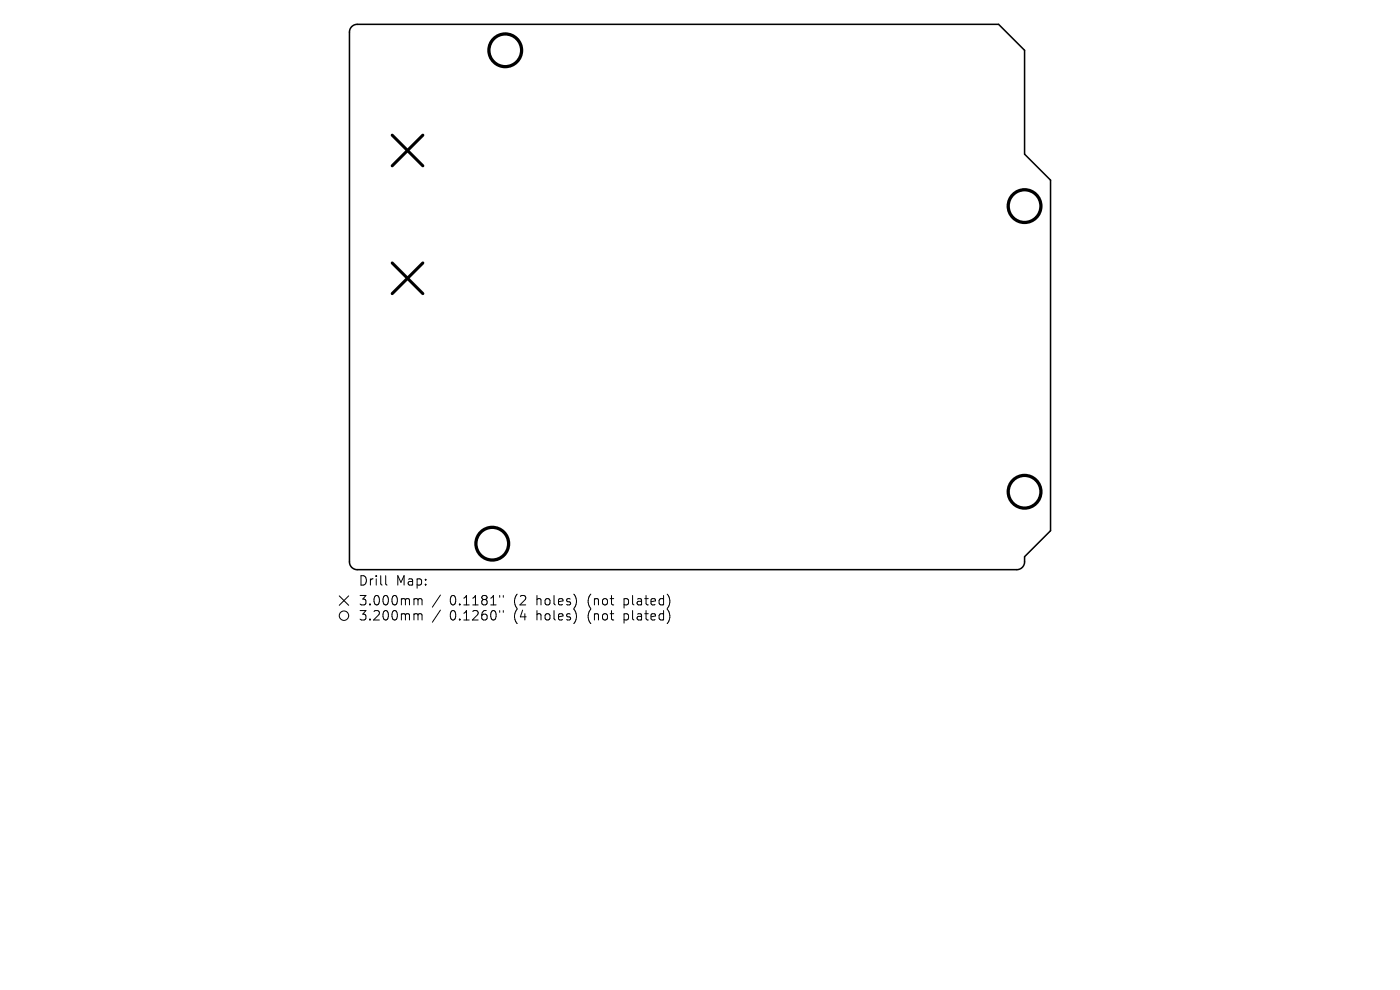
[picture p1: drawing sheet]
<svg xmlns="http://www.w3.org/2000/svg" width="297mm" height="210mm" viewBox="0 0 297 210" stroke-linecap="round" stroke-linejoin="round" font-family="sans-serif">
<defs><g id="words">
<g font-size="2.8">
<text x="76" y="124.5">Drill</text>
<text x="84" y="124.5">Map:</text>
<text x="76" y="128.7">3.000mm</text>
<text x="76" y="131.9">3.200mm</text>
<text x="95.4" y="128.7">0.1181&quot;</text>
<text x="95.4" y="131.9">0.1260&quot;</text>
<text x="109.1" y="128.7">(2</text>
<text x="109.1" y="131.9">(4</text>
<text x="114.1" y="128.7">holes)</text>
<text x="114.1" y="131.9">holes)</text>
<text x="125.2" y="128.7">(not</text>
<text x="125.2" y="131.9">(not</text>
<text x="133" y="128.7">plated)</text>
<text x="133" y="131.9">plated)</text>
</g>
</g></defs>
<path d="M74.6 5.6l.5-.3 .7-.1h136l5.6 5.5v22l5.5 5.5v74.4l-5.5 5.5v1.1a1.65 1.65 0 0 1-1.7 1.6h-139.9a1.65 1.65 0 0 1-1.7-1.6v-112.4l.1-.6z" fill="none" stroke="#000" stroke-width=".33"/>
<path d="M83.2 28.7l6.5 6.5M89.7 28.7l-6.5 6.5M83.2 55.8l6.5 6.5M89.7 55.8l-6.5 6.5" fill="none" stroke="#000" stroke-width=".65"/>
<g fill="none" stroke="#000" stroke-width=".69">
<circle cx="107.2" cy="10.7" r="3.5"/>
<circle cx="217.4" cy="43.7" r="3.5"/>
<circle cx="104.4" cy="115.3" r="3.5"/>
<circle cx="217.4" cy="104.3" r="3.5"/>
</g>
<g fill="none" stroke="#000" stroke-width=".21">
<path d="M81.8 122.1v1.7l.3 .3M88.1 127h.3l.3 .3M88.1 130.2l.5 .1 .1 .2M88.7 127.3l.3-.3 .4 .1 .1 1.2M88.7 127.3v1M88.7 130.5v1M88.7 130.5l.3-.3 .4 .1 .1 1.2M93.4 126.2l-1.7 2.6M93.4 129.4l-1.7 2.6M106 126.3v.4M106 129.5v.4M106.8 126.3v.4"/>
<path d="M106.8 129.5v.4"/>
</g>
<g fill="none" stroke="#000" stroke-width=".22">
<path d="M72 126.4l2 2M74 126.4l-2 2"/>
<circle cx="73" cy="130.6" r="1"/>
</g>
<use href="#words"/>
</svg>
